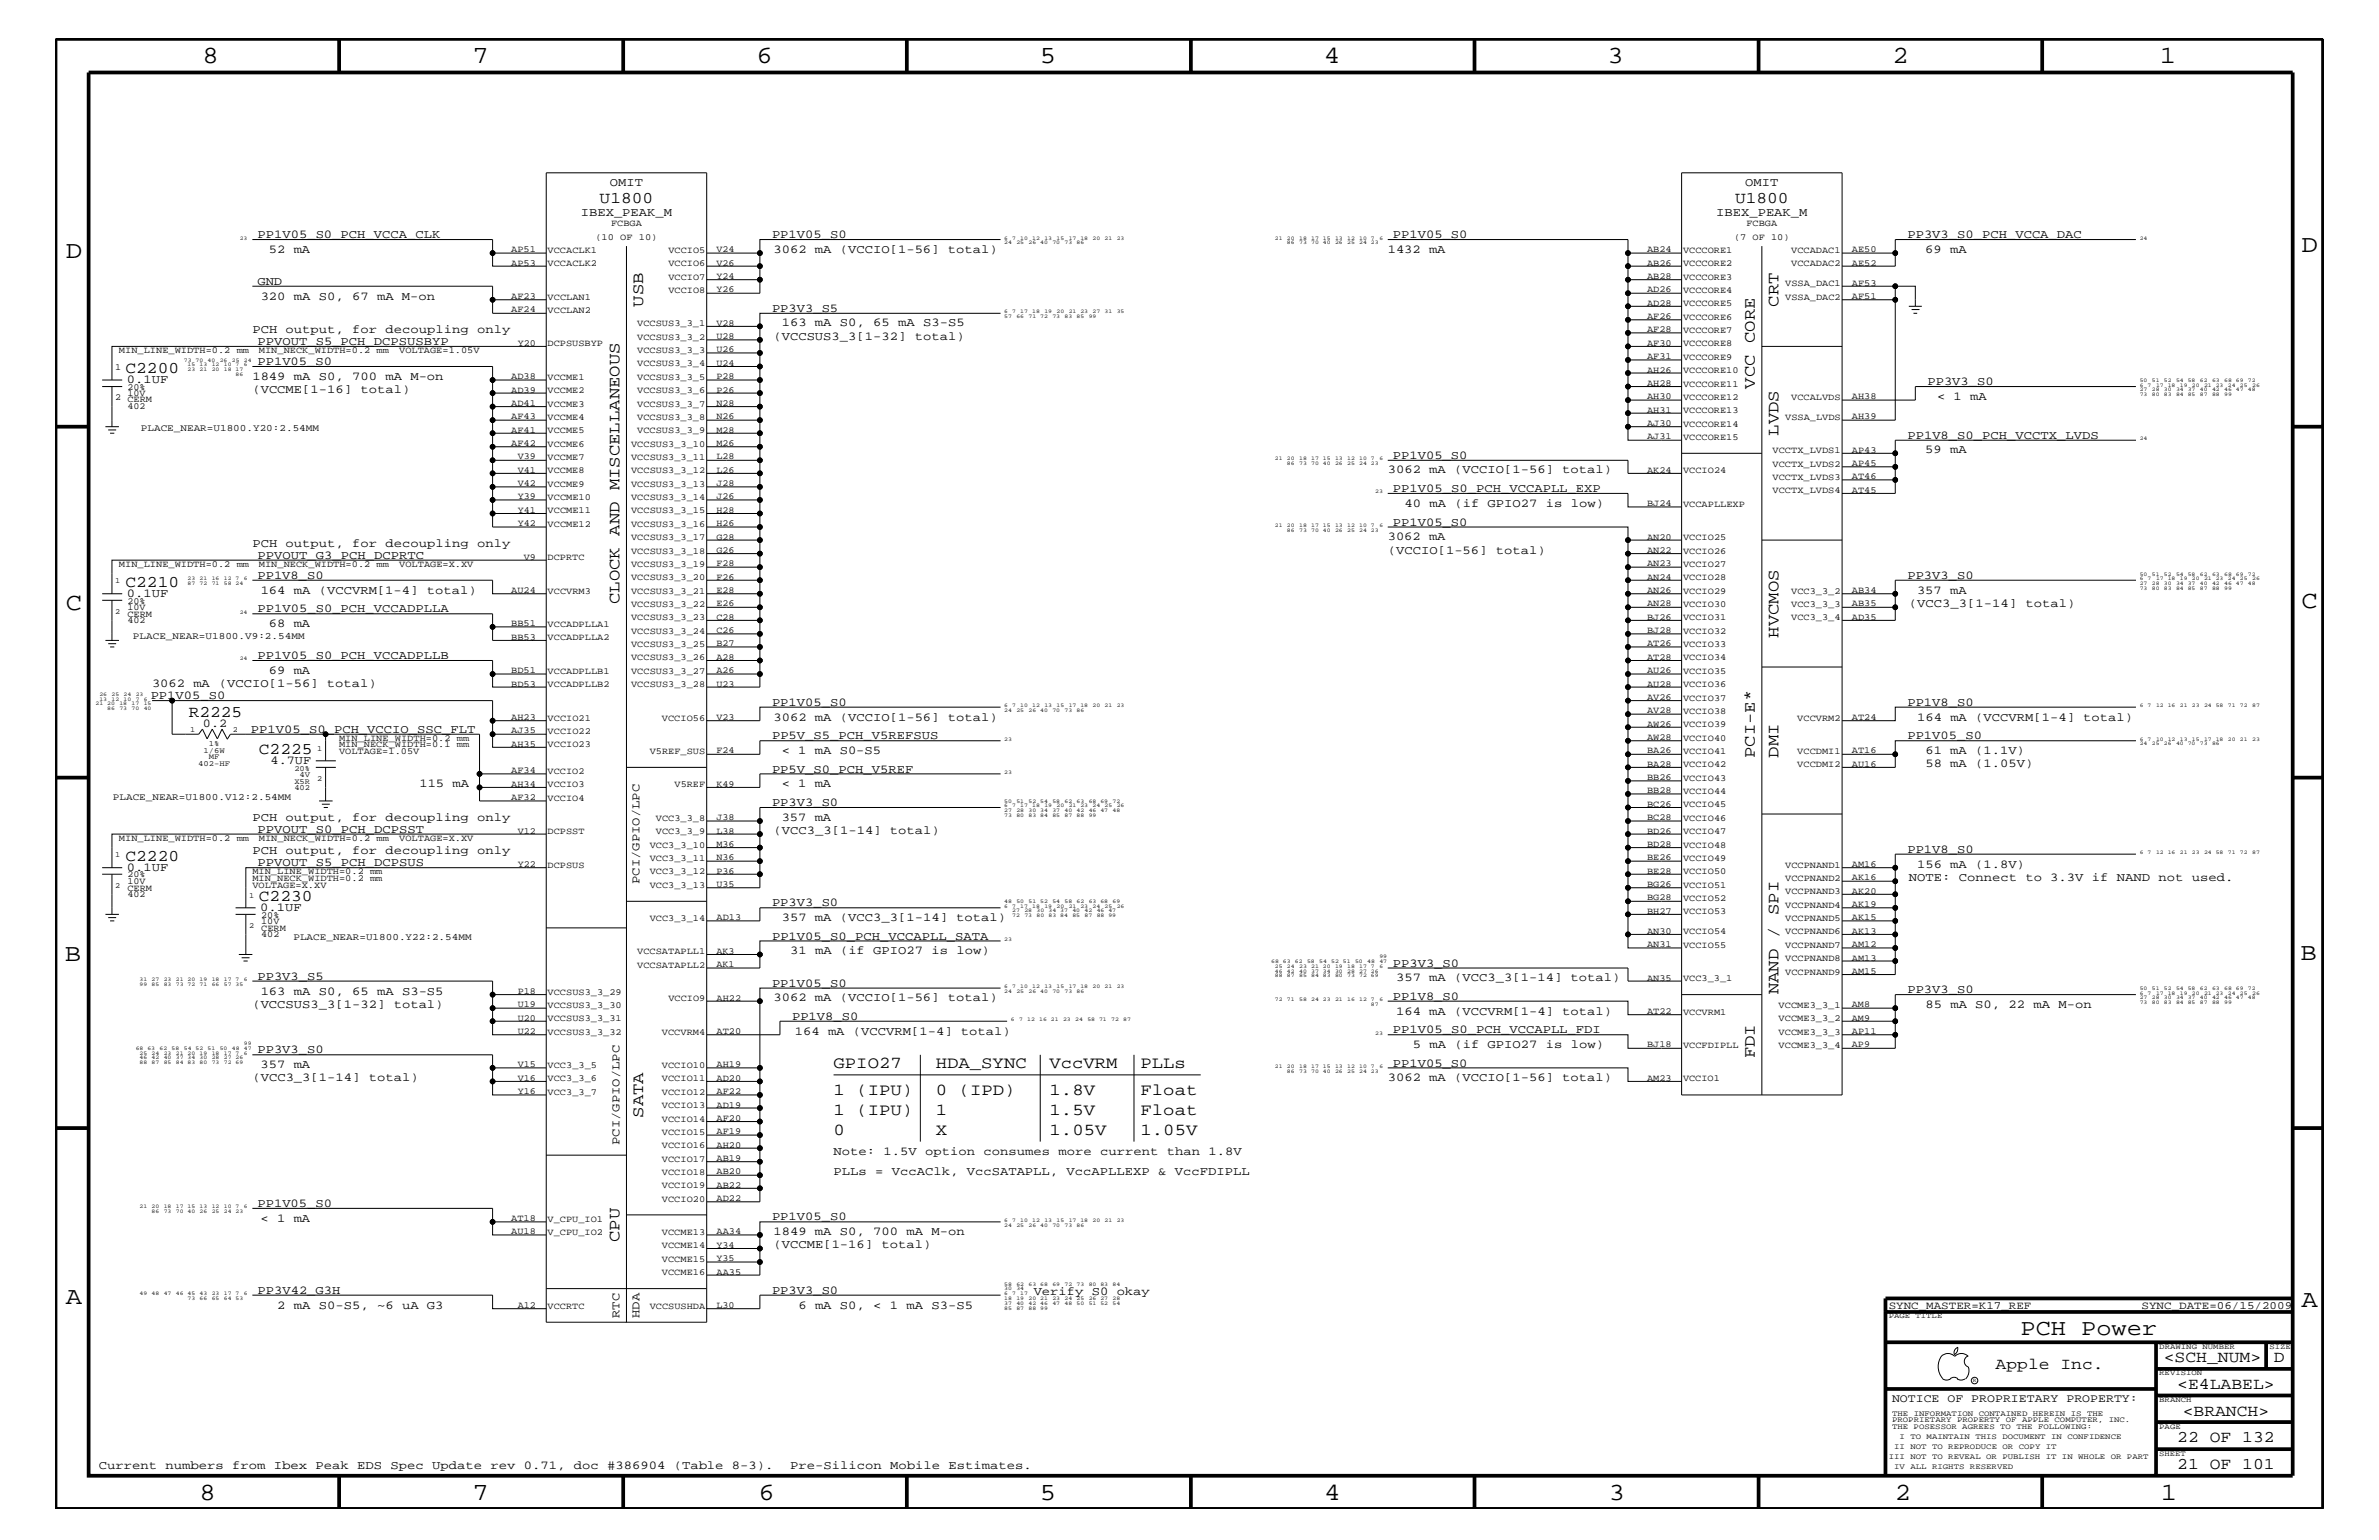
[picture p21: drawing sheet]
<svg xmlns="http://www.w3.org/2000/svg" width="432mm" height="279mm" viewBox="0 0 432 279" stroke-linecap="round" stroke-linejoin="round" font-family="sans-serif">
<defs><g id="words">
<g font-size="4.5">
<text x="36.7" y="11.5">8</text>
<text x="85.8" y="11.5">7</text>
<text x="137.3" y="11.5">6</text>
<text x="188.7" y="11.5">5</text>
<text x="240.3" y="11.5">4</text>
<text x="291.8" y="11.5">3</text>
<text x="343.5" y="11.5">2</text>
<text x="392" y="11.5">1</text>
<text x="11.9" y="46.8">D</text>
<text x="417.7" y="45.7">D</text>
<text x="11.9" y="110.6">C</text>
<text x="417.7" y="110.3">C</text>
<text x="11.8" y="174.3">B</text>
<text x="417.6" y="174.2">B</text>
<text x="11.9" y="236.7">A</text>
<text x="417.7" y="237.1">A</text>
<text x="36.2" y="272.1">8</text>
<text x="85.8" y="272.1">7</text>
<text x="137.7" y="272.1">6</text>
<text x="188.7" y="272.1">5</text>
<text x="240.4" y="272.1">4</text>
<text x="292" y="272.1">3</text>
<text x="343.9" y="272.1">2</text>
<text x="392.2" y="272.1">1</text>
</g>
<text font-size="4.1" x="366.7" y="242.3">PCH Power</text>
<g font-size="3">
<text x="108.8" y="36.8">U1800</text>
<text x="314.9" y="36.8">U1800</text>
<text x="116.8" y="55.6" transform="rotate(-90 116.8 55.6)">USB</text>
<text x="322.8" y="55.6" transform="rotate(-90 322.8 55.6)">CRT</text>
<text x="22.8" y="67.7">C2200</text>
<text x="318.5" y="70.5" transform="rotate(-90 318.5 70.5)">VCC CORE</text>
<text x="322.8" y="79.1" transform="rotate(-90 322.8 79.1)">LVDS</text>
<text x="22.8" y="106.5">C2210</text>
<text x="112.4" y="109.6" transform="rotate(-90 112.4 109.6)">CLOCK AND MISCELLANEOUS</text>
<text x="322.8" y="115.7" transform="rotate(-90 322.8 115.7)">HVCMOS</text>
<text x="34.2" y="130.2">R2225</text>
<text x="47" y="136.8">C2225</text>
<text x="318.5" y="137.5" transform="rotate(-90 318.5 137.5)">PCI-E*</text>
<text x="322.8" y="137.5" transform="rotate(-90 322.8 137.5)">DMI</text>
<text x="22.8" y="156.2">C2220</text>
<text x="47" y="163.5">C2230</text>
<text x="322.8" y="180.4" transform="rotate(-90 322.8 180.4)">NAND / SPI</text>
<text x="151.3" y="193.7">GPIO27</text>
<text x="169.9" y="193.7">HDA_SYNC</text>
<text x="190.5" y="193.7">VccVRM</text>
<text x="207" y="193.7">PLLs</text>
<text x="318.5" y="192" transform="rotate(-90 318.5 192)">FDI</text>
<text x="116.8" y="202.8" transform="rotate(-90 116.8 202.8)">SATA</text>
<text x="151.3" y="198.7">1 (IPU)</text>
<text x="151.3" y="202.3">1 (IPU)</text>
<text x="169.9" y="198.7">0 (IPD)</text>
<text x="169.9" y="202.3">1</text>
<text x="190.5" y="198.7">1.8V</text>
<text x="190.5" y="202.3">1.5V</text>
<text x="207" y="198.7">Float</text>
<text x="207" y="202.3">Float</text>
<text x="151.3" y="205.9">0</text>
<text x="169.9" y="205.9">X</text>
<text x="190.5" y="205.9">1.05V</text>
<text x="207" y="205.9">1.05V</text>
<text x="112.4" y="225.4" transform="rotate(-90 112.4 225.4)">CPU</text>
<text x="362.2" y="248.4">Apple Inc.</text>
<text x="392.7" y="247.1">&lt;SCH_NUM&gt;</text>
<text x="395.2" y="252">&lt;E4LABEL&gt;</text>
<text x="412.7" y="247.1">D</text>
<text x="396.2" y="256.8">&lt;BRANCH&gt;</text>
<text x="395.2" y="261.6">22 OF 132</text>
<text x="395.2" y="266.6">21 OF 101</text>
</g>
<g font-size="2.2">
<text x="110.7" y="33.7">OMIT</text>
<text x="316.8" y="33.7">OMIT</text>
<text x="105.4" y="39.2">IBEX_PEAK_M</text>
<text x="311.5" y="39.2">IBEX_PEAK_M</text>
<text x="46.7" y="43.2">PP1V05_S0_PCH_VCCA_CLK</text>
<text x="48.8" y="45.9">52 mA</text>
<text x="140.1" y="43.2">PP1V05_S0</text>
<text x="140.4" y="45.9">3062 mA (VCCIO[1-56] total)</text>
<text x="251.9" y="45.9">1432 mA</text>
<text x="252.8" y="43.2">PP1V05_S0</text>
<text x="346.2" y="43.2">PP3V3_S0_PCH_VCCA_DAC</text>
<text x="349.5" y="45.9">69 mA</text>
<text x="46.7" y="51.7">GND</text>
<text x="47.3" y="54.4">320 mA S0, 67 mA M-on</text>
<text x="140.1" y="56.6">PP3V3_S5</text>
<text x="141.9" y="59.2">163 mA S0, 65 mA S3-S5</text>
<text x="45.8" y="60.4">PCH output, for decoupling only</text>
<text x="46.7" y="62.6">PPVOUT_S5_PCH_DCPSUSBYP</text>
<text x="140.4" y="61.7">(VCCSUS3_3[1-32] total)</text>
<text x="23" y="69.5">0.1UF</text>
<text x="45.8" y="71.3">(VCCME[1-16] total)</text>
<text x="45.8" y="68.9">1849 mA S0, 700 mA M-on</text>
<text x="46.7" y="66.2">PP1V05_S0</text>
<text x="349.8" y="69.9">PP3V3_S0</text>
<text x="351.6" y="72.6">&lt; 1 mA</text>
<text x="252.8" y="83.3">PP1V05_S0</text>
<text x="346.2" y="79.6">PP1V8_S0_PCH_VCCTX_LVDS</text>
<text x="349.5" y="82.2">59 mA</text>
<text x="251.9" y="85.9">3062 mA (VCCIO[1-56] total)</text>
<text x="252.8" y="89.3">PP1V05_S0_PCH_VCCAPLL_EXP</text>
<text x="252.8" y="95.4">PP1V05_S0</text>
<text x="254.9" y="92">40 mA (if GPIO27 is low)</text>
<text x="45.8" y="99.3">PCH output, for decoupling only</text>
<text x="46.7" y="101.4">PPVOUT_G3_PCH_DCPRTC</text>
<text x="251.9" y="100.4">(VCCIO[1-56] total)</text>
<text x="251.9" y="98">3062 mA</text>
<text x="46.7" y="105">PP1V8_S0</text>
<text x="47.3" y="107.7">164 mA (VCCVRM[1-4] total)</text>
<text x="346.2" y="105">PP3V3_S0</text>
<text x="348" y="107.7">357 mA</text>
<text x="23" y="108.3">0.1UF</text>
<text x="46.7" y="111.1">PP1V05_S0_PCH_VCCADPLLA</text>
<text x="48.8" y="113.7">68 mA</text>
<text x="346.5" y="110.2">(VCC3_3[1-14] total)</text>
<text x="46.7" y="119.6">PP1V05_S0_PCH_VCCADPLLB</text>
<text x="27.6" y="124.7">3062 mA</text>
<text x="39.7" y="124.7">(VCCIO[1-56] total)</text>
<text x="48.8" y="122.3">69 mA</text>
<text x="27.3" y="126.9">PP1V05_S0</text>
<text x="36.8" y="131.9">0.2</text>
<text x="140.1" y="128">PP1V05_S0</text>
<text x="140.4" y="130.8">3062 mA (VCCIO[1-56] total)</text>
<text x="346.2" y="128">PP1V8_S0</text>
<text x="348" y="130.8">164 mA (VCCVRM[1-4] total)</text>
<text x="45.6" y="133">PP1V05_S0_PCH_VCCIO_SSC_FLT</text>
<text x="140.1" y="134.1">PP5V_S5_PCH_V5REFSUS</text>
<text x="141.9" y="136.8">&lt; 1 mA S0-S5</text>
<text x="346.2" y="134.1">PP1V05_S0</text>
<text x="349.5" y="136.8">61 mA (1.1V)</text>
<text x="49.1" y="138.6">4.7UF</text>
<text x="76.1" y="142.9">115 mA</text>
<text x="140.1" y="140.2">PP5V_S0_PCH_V5REF</text>
<text x="141.9" y="142.9">&lt; 1 mA</text>
<text x="349.5" y="139.2">58 mA (1.05V)</text>
<text x="45.8" y="149">PCH output, for decoupling only</text>
<text x="140.1" y="146.2">PP3V3_S0</text>
<text x="141.9" y="149">357 mA</text>
<text x="45.8" y="155">PCH output, for decoupling only</text>
<text x="46.7" y="151.1">PPVOUT_S0_PCH_DCPSST</text>
<text x="140.4" y="151.3">(VCC3_3[1-14] total)</text>
<text x="346.2" y="154.7">PP1V8_S0</text>
<text x="23" y="158">0.1UF</text>
<text x="46.7" y="157.2">PPVOUT_S5_PCH_DCPSUS</text>
<text x="116.1" y="160.4" transform="rotate(-90 116.1 160.4)">PCI/GPIO/LPC</text>
<text x="346.5" y="159.9">NOTE: Connect to 3.3V if NAND not used.</text>
<text x="348" y="157.4">156 mA (1.8V)</text>
<text x="47.2" y="165.3">0.1UF</text>
<text x="140.1" y="164.5">PP3V3_S0</text>
<text x="141.9" y="167.1">357 mA (VCC3_3[1-14] total)</text>
<text x="140.1" y="170.5">PP1V05_S0_PCH_VCCAPLL_SATA</text>
<text x="143.4" y="173.2">31 mA (if GPIO27 is low)</text>
<text x="46.7" y="177.7">PP3V3_S5</text>
<text x="140.1" y="179">PP1V05_S0</text>
<text x="252.8" y="175.4">PP3V3_S0</text>
<text x="253.4" y="178">357 mA (VCC3_3[1-14] total)</text>
<text x="45.8" y="182.9">(VCCSUS3_3[1-32] total)</text>
<text x="47.3" y="180.5">163 mA S0, 65 mA S3-S5</text>
<text x="140.4" y="181.6">3062 mA (VCCIO[1-56] total)</text>
<text x="143.8" y="185">PP1V8_S0</text>
<text x="252.8" y="181.4">PP1V8_S0</text>
<text x="253.4" y="184.1">164 mA (VCCVRM[1-4] total)</text>
<text x="346.2" y="180.2">PP3V3_S0</text>
<text x="349.5" y="182.9">85 mA S0, 22 mA M-on</text>
<text x="46.7" y="191.1">PP3V3_S0</text>
<text x="144.3" y="187.7">164 mA (VCCVRM[1-4] total)</text>
<text x="252.8" y="187.5">PP1V05_S0_PCH_VCCAPLL_FDI</text>
<text x="256.4" y="190.2">5 mA (if GPIO27 is low)</text>
<text x="45.8" y="196.2">(VCC3_3[1-14] total)</text>
<text x="47.3" y="193.7">357 mA</text>
<text x="251.9" y="196.2">3062 mA (VCCIO[1-56] total)</text>
<text x="252.8" y="193.6">PP1V05_S0</text>
<text x="112.4" y="207.7" transform="rotate(-90 112.4 207.7)">PCI/GPIO/LPC</text>
<text x="151.3" y="209.6">Note: 1.5V option consumes more current than 1.8V</text>
<text x="151.3" y="213.2">PLLs = VccAClk, VccSATAPLL, VccAPLLEXP &amp; VccFDIPLL</text>
<text x="46.7" y="219">PP1V05_S0</text>
<text x="47.3" y="221.7">&lt; 1 mA</text>
<text x="140.1" y="221.4">PP1V05_S0</text>
<text x="140.4" y="224.1">1849 mA S0, 700 mA M-on</text>
<text x="140.4" y="226.5">(VCCME[1-16] total)</text>
<text x="46.7" y="234.7">PP3V42_G3H</text>
<text x="50.3" y="237.4">2 mA S0-S5, ~6 uA G3</text>
<text x="112.4" y="239.1" transform="rotate(-90 112.4 239.1)">RTC</text>
<text x="116.1" y="239.1" transform="rotate(-90 116.1 239.1)">HDA</text>
<text x="140.1" y="234.7">PP3V3_S0</text>
<text x="144.9" y="237.4">6 mA S0, &lt; 1 mA S3-S5</text>
<text x="187.6" y="235">Verify S0 okay</text>
<text x="17.9" y="266.6">Current numbers from Ibex Peak EDS Spec Update rev 0.71, doc #386904 (Table 8-3).</text>
<text x="143.4" y="266.6">Pre-Silicon Mobile Estimates.</text>
</g>
<text font-size="2.1" x="343.4" y="254.4">NOTICE OF PROPRIETARY PROPERTY:</text>
<g font-size="2">
<text x="342.8" y="237.4">SYNC_MASTER=K17_REF</text>
<text x="388.7" y="237.4">SYNC_DATE=06/15/2009</text>
</g>
<g font-size="1.8">
<text x="25.6" y="78.3">PLACE_NEAR=U1800.Y20:2.54MM</text>
<text x="24.1" y="115.9">PLACE_NEAR=U1800.V9:2.54MM</text>
<text x="20.5" y="145.1">PLACE_NEAR=U1800.V12:2.54MM</text>
<text x="53.3" y="170.5">PLACE_NEAR=U1800.Y22:2.54MM</text>
</g>
<g font-size="1.7">
<text x="110.9" y="41">FCBGA</text>
<text x="317" y="41">FCBGA</text>
<text x="92.8" y="45.7">AP51</text>
<text x="99.4" y="45.9">VCCACLK1</text>
<text x="108.1" y="43.5">(10 OF 10)</text>
<text x="121.3" y="45.9">VCCIO5</text>
<text x="130" y="45.7">V24</text>
<text x="299" y="45.7">AB24</text>
<text x="305.5" y="45.9">VCCCORE1</text>
<text x="314.7" y="43.5">(7 OF 10)</text>
<text x="325.1" y="45.9">VCCADAC1</text>
<text x="336.1" y="45.7">AE50</text>
<text x="92.8" y="48.2">AP53</text>
<text x="99.4" y="48.3">VCCACLK2</text>
<text x="121.3" y="48.3">VCCIO6</text>
<text x="121.3" y="50.7">VCCIO7</text>
<text x="121.3" y="53.2">VCCIO8</text>
<text x="130" y="48.2">V26</text>
<text x="130" y="50.7">Y24</text>
<text x="130" y="53">Y26</text>
<text x="299" y="48.2">AB26</text>
<text x="299" y="50.7">AB28</text>
<text x="299" y="53">AD26</text>
<text x="305.5" y="48.3">VCCCORE2</text>
<text x="305.5" y="50.7">VCCCORE3</text>
<text x="305.5" y="53.2">VCCCORE4</text>
<text x="324" y="51.9">VSSA_DAC1</text>
<text x="325.1" y="48.3">VCCADAC2</text>
<text x="336.1" y="48.2">AE52</text>
<text x="336.1" y="51.8">AF53</text>
<text x="92.8" y="54.2">AF23</text>
<text x="92.8" y="56.7">AF24</text>
<text x="99.4" y="54.4">VCCLAN1</text>
<text x="99.4" y="56.8">VCCLAN2</text>
<text x="115.7" y="59.2">VCCSUS3_3_1</text>
<text x="130" y="59.1">V28</text>
<text x="299" y="55.5">AD28</text>
<text x="299" y="57.9">AF26</text>
<text x="305.5" y="55.6">VCCCORE5</text>
<text x="305.5" y="58">VCCCORE6</text>
<text x="324" y="54.4">VSSA_DAC2</text>
<text x="336.1" y="54.2">AF51</text>
<text x="21.6" y="64">MIN_LINE_WIDTH=0.2 mm</text>
<text x="47" y="64">MIN_NECK_WIDTH=0.2 mm</text>
<text x="72.5" y="64">VOLTAGE=1.05V</text>
<text x="94" y="62.8">Y20</text>
<text x="99.4" y="62.9">DCPSUSBYP</text>
<text x="115.7" y="64">VCCSUS3_3_3</text>
<text x="115.7" y="61.7">VCCSUS3_3_2</text>
<text x="130" y="61.5">U28</text>
<text x="130" y="64">U26</text>
<text x="299" y="60.3">AF28</text>
<text x="299" y="62.8">AF30</text>
<text x="299" y="65.1">AF31</text>
<text x="305.5" y="60.4">VCCCORE7</text>
<text x="305.5" y="62.9">VCCCORE8</text>
<text x="305.5" y="65.3">VCCCORE9</text>
<text x="20.9" y="67.1">1</text>
<text x="23.1" y="70.7">20%</text>
<text x="23.1" y="71.8">10V</text>
<text x="92.8" y="68.8">AD38</text>
<text x="92.8" y="71.2">AD39</text>
<text x="99.4" y="68.9">VCCME1</text>
<text x="99.4" y="71.3">VCCME2</text>
<text x="115.7" y="71.3">VCCSUS3_3_6</text>
<text x="115.7" y="68.9">VCCSUS3_3_5</text>
<text x="115.7" y="66.5">VCCSUS3_3_4</text>
<text x="130" y="66.4">U24</text>
<text x="130" y="68.8">P28</text>
<text x="130" y="71.2">P26</text>
<text x="299" y="67.6">AH26</text>
<text x="299" y="70">AH28</text>
<text x="305.5" y="67.7">VCCCORE10</text>
<text x="305.5" y="70.1">VCCCORE11</text>
<text x="20.9" y="72.6">2</text>
<text x="23.1" y="73">CERM</text>
<text x="23.1" y="74.3">402</text>
<text x="92.8" y="73.7">AD41</text>
<text x="92.8" y="76.1">AF43</text>
<text x="99.4" y="73.8">VCCME3</text>
<text x="99.4" y="76.2">VCCME4</text>
<text x="115.7" y="76.2">VCCSUS3_3_8</text>
<text x="115.7" y="73.8">VCCSUS3_3_7</text>
<text x="130" y="73.7">N28</text>
<text x="130" y="76.1">N26</text>
<text x="299" y="72.4">AH30</text>
<text x="299" y="74.9">AH31</text>
<text x="299" y="77.3">AJ30</text>
<text x="305.5" y="72.6">VCCCORE12</text>
<text x="305.5" y="75">VCCCORE13</text>
<text x="305.5" y="77.4">VCCCORE14</text>
<text x="324" y="76.2">VSSA_LVDS</text>
<text x="325.1" y="72.6">VCCALVDS</text>
<text x="336.1" y="72.4">AH38</text>
<text x="336.1" y="76.1">AH39</text>
<text x="92.8" y="78.5">AF41</text>
<text x="92.8" y="80.9">AF42</text>
<text x="94" y="83.3">V39</text>
<text x="99.4" y="81.1">VCCME6</text>
<text x="99.4" y="78.6">VCCME5</text>
<text x="99.4" y="83.5">VCCME7</text>
<text x="114.6" y="83.5">VCCSUS3_3_11</text>
<text x="114.6" y="81.1">VCCSUS3_3_10</text>
<text x="115.7" y="78.6">VCCSUS3_3_9</text>
<text x="130" y="80.9">M26</text>
<text x="130" y="83.3">L28</text>
<text x="130" y="78.5">M28</text>
<text x="299" y="79.7">AJ31</text>
<text x="305.5" y="79.9">VCCCORE15</text>
<text x="321.7" y="82.2">VCCTX_LVDS1</text>
<text x="336.1" y="82.2">AP43</text>
<text x="94" y="85.8">V41</text>
<text x="94" y="88.2">V42</text>
<text x="99.4" y="85.9">VCCME8</text>
<text x="99.4" y="88.3">VCCME9</text>
<text x="114.6" y="88.3">VCCSUS3_3_13</text>
<text x="114.6" y="85.9">VCCSUS3_3_12</text>
<text x="130" y="85.8">L26</text>
<text x="130" y="88.2">J28</text>
<text x="299" y="85.8">AK24</text>
<text x="305.5" y="85.9">VCCIO24</text>
<text x="321.7" y="84.7">VCCTX_LVDS2</text>
<text x="321.7" y="87.1">VCCTX_LVDS3</text>
<text x="321.7" y="89.5">VCCTX_LVDS4</text>
<text x="336.1" y="84.5">AP45</text>
<text x="336.1" y="87">AT46</text>
<text x="336.1" y="89.4">AT45</text>
<text x="94" y="90.6">Y39</text>
<text x="94" y="93.1">Y41</text>
<text x="94" y="95.4">Y42</text>
<text x="99.4" y="93.2">VCCME11</text>
<text x="99.4" y="90.7">VCCME10</text>
<text x="99.4" y="95.6">VCCME12</text>
<text x="114.6" y="95.6">VCCSUS3_3_16</text>
<text x="114.6" y="93.2">VCCSUS3_3_15</text>
<text x="114.6" y="90.7">VCCSUS3_3_14</text>
<text x="130" y="90.6">J26</text>
<text x="130" y="93.1">H28</text>
<text x="130" y="95.4">H26</text>
<text x="299" y="91.8">BJ24</text>
<text x="305.5" y="92">VCCAPLLEXP</text>
<text x="95.1" y="101.5">V9</text>
<text x="99.4" y="101.6">DCPRTC</text>
<text x="114.6" y="100.4">VCCSUS3_3_18</text>
<text x="114.6" y="98">VCCSUS3_3_17</text>
<text x="130" y="97.9">G28</text>
<text x="130" y="100.4">G26</text>
<text x="299" y="97.9">AN20</text>
<text x="299" y="100.4">AN22</text>
<text x="305.5" y="100.4">VCCIO26</text>
<text x="305.5" y="98">VCCIO25</text>
<text x="21.6" y="102.9">MIN_LINE_WIDTH=0.2 mm</text>
<text x="47" y="102.9">MIN_NECK_WIDTH=0.2 mm</text>
<text x="72.5" y="102.9">VOLTAGE=X.XV</text>
<text x="92.8" y="107.6">AU24</text>
<text x="99.4" y="107.7">VCCVRM3</text>
<text x="114.6" y="107.7">VCCSUS3_3_21</text>
<text x="114.6" y="105.3">VCCSUS3_3_20</text>
<text x="114.6" y="102.9">VCCSUS3_3_19</text>
<text x="130" y="102.7">F28</text>
<text x="130" y="105.2">F26</text>
<text x="130" y="107.6">E28</text>
<text x="299" y="102.7">AN23</text>
<text x="299" y="105.2">AN24</text>
<text x="299" y="107.6">AN26</text>
<text x="305.5" y="107.7">VCCIO29</text>
<text x="305.5" y="105.3">VCCIO28</text>
<text x="305.5" y="102.9">VCCIO27</text>
<text x="325.1" y="107.7">VCC3_3_2</text>
<text x="336.1" y="107.6">AB34</text>
<text x="23.1" y="113.1">402</text>
<text x="23.1" y="109.5">20%</text>
<text x="23.1" y="110.6">10V</text>
<text x="23.1" y="111.9">CERM</text>
<text x="92.8" y="113.7">BB51</text>
<text x="99.4" y="113.7">VCCADPLLA1</text>
<text x="114.6" y="112.6">VCCSUS3_3_23</text>
<text x="114.6" y="110.2">VCCSUS3_3_22</text>
<text x="130" y="110">E26</text>
<text x="130" y="112.5">C28</text>
<text x="299" y="110">AN28</text>
<text x="299" y="112.5">BJ26</text>
<text x="305.5" y="110.2">VCCIO30</text>
<text x="305.5" y="112.6">VCCIO31</text>
<text x="325.1" y="112.6">VCC3_3_4</text>
<text x="325.1" y="110.2">VCC3_3_3</text>
<text x="336.1" y="110">AB35</text>
<text x="336.1" y="112.5">AD35</text>
<text x="92.8" y="116.1">BB53</text>
<text x="99.4" y="116.2">VCCADPLLA2</text>
<text x="114.6" y="119.8">VCCSUS3_3_26</text>
<text x="114.6" y="117.4">VCCSUS3_3_25</text>
<text x="114.6" y="115">VCCSUS3_3_24</text>
<text x="130" y="114.8">C26</text>
<text x="130" y="117.3">B27</text>
<text x="130" y="119.7">A28</text>
<text x="299" y="114.8">BJ28</text>
<text x="299" y="117.3">AT26</text>
<text x="299" y="119.7">AT28</text>
<text x="305.5" y="119.8">VCCIO34</text>
<text x="305.5" y="117.4">VCCIO33</text>
<text x="305.5" y="115">VCCIO32</text>
<text x="92.8" y="122.1">BD51</text>
<text x="92.8" y="124.6">BD53</text>
<text x="99.4" y="124.7">VCCADPLLB2</text>
<text x="99.4" y="122.3">VCCADPLLB1</text>
<text x="114.6" y="124.7">VCCSUS3_3_28</text>
<text x="114.6" y="122.3">VCCSUS3_3_27</text>
<text x="130" y="122.1">A26</text>
<text x="130" y="124.6">U23</text>
<text x="299" y="122.1">AU26</text>
<text x="299" y="124.6">AU28</text>
<text x="305.5" y="124.7">VCCIO36</text>
<text x="305.5" y="122.3">VCCIO35</text>
<text x="92.8" y="130.7">AH23</text>
<text x="99.4" y="130.8">VCCIO21</text>
<text x="120.1" y="130.8">VCCIO56</text>
<text x="130" y="130.7">V23</text>
<text x="299" y="127">AV26</text>
<text x="299" y="129.4">AV28</text>
<text x="299" y="131.9">AW26</text>
<text x="305.5" y="131.9">VCCIO39</text>
<text x="305.5" y="129.6">VCCIO38</text>
<text x="305.5" y="127.1">VCCIO37</text>
<text x="326.2" y="130.8">VCCVRM2</text>
<text x="336.1" y="130.7">AT24</text>
<text x="61.6" y="134.4">MIN_LINE_WIDTH=0.2 mm</text>
<text x="61.6" y="136.8">VOLTAGE=1.05V</text>
<text x="61.6" y="135.6">MIN_NECK_WIDTH=0.1 mm</text>
<text x="92.8" y="133">AJ35</text>
<text x="92.8" y="135.5">AH35</text>
<text x="99.4" y="133.2">VCCIO22</text>
<text x="99.4" y="135.6">VCCIO23</text>
<text x="117.9" y="136.8">V5REF_SUS</text>
<text x="130" y="136.7">F24</text>
<text x="299" y="134.2">AW28</text>
<text x="299" y="136.7">BA26</text>
<text x="305.5" y="136.8">VCCIO41</text>
<text x="305.5" y="134.4">VCCIO40</text>
<text x="326.2" y="136.8">VCCDMI1</text>
<text x="336.1" y="136.7">AT16</text>
<text x="92.8" y="140.3">AF34</text>
<text x="92.8" y="142.8">AH34</text>
<text x="99.4" y="140.4">VCCIO2</text>
<text x="99.4" y="142.9">VCCIO3</text>
<text x="122.4" y="142.9">V5REF</text>
<text x="130" y="142.8">K49</text>
<text x="299" y="139.1">BA28</text>
<text x="299" y="141.5">BB26</text>
<text x="299" y="144">BB28</text>
<text x="305.5" y="141.7">VCCIO43</text>
<text x="305.5" y="139.2">VCCIO42</text>
<text x="326.2" y="139.2">VCCDMI2</text>
<text x="336.1" y="139.1">AU16</text>
<text x="92.8" y="145.1">AF32</text>
<text x="99.4" y="145.3">VCCIO4</text>
<text x="119" y="149">VCC3_3_8</text>
<text x="130" y="148.8">J38</text>
<text x="299" y="146.4">BC26</text>
<text x="299" y="148.8">BC28</text>
<text x="305.5" y="149">VCCIO46</text>
<text x="305.5" y="146.5">VCCIO45</text>
<text x="305.5" y="144">VCCIO44</text>
<text x="21.6" y="152.6">MIN_LINE_WIDTH=0.2 mm</text>
<text x="47" y="152.6">MIN_NECK_WIDTH=0.2 mm</text>
<text x="72.5" y="152.6">VOLTAGE=X.XV</text>
<text x="94" y="151.2">V12</text>
<text x="99.4" y="151.3">DCPSST</text>
<text x="117.9" y="153.8">VCC3_3_10</text>
<text x="119" y="151.3">VCC3_3_9</text>
<text x="130" y="153.7">M36</text>
<text x="130" y="151.2">L38</text>
<text x="299" y="151.2">BD26</text>
<text x="299" y="153.7">BD28</text>
<text x="305.5" y="153.8">VCCIO48</text>
<text x="305.5" y="151.3">VCCIO47</text>
<text x="23.1" y="159.2">20%</text>
<text x="23.1" y="160.3">10V</text>
<text x="23.1" y="161.6">CERM</text>
<text x="45.8" y="158.6">MIN_LINE_WIDTH=0.2 mm</text>
<text x="45.8" y="159.9">MIN_NECK_WIDTH=0.2 mm</text>
<text x="45.8" y="161.1">VOLTAGE=X.XV</text>
<text x="94" y="157.3">Y22</text>
<text x="99.4" y="157.4">DCPSUS</text>
<text x="117.9" y="156.2">VCC3_3_11</text>
<text x="117.9" y="158.6">VCC3_3_12</text>
<text x="117.9" y="161.1">VCC3_3_13</text>
<text x="130" y="156.1">N36</text>
<text x="130" y="158.5">P36</text>
<text x="130" y="160.9">U35</text>
<text x="299" y="156.1">BE26</text>
<text x="299" y="158.5">BE28</text>
<text x="299" y="160.9">BG26</text>
<text x="305.5" y="161.1">VCCIO51</text>
<text x="305.5" y="158.6">VCCIO50</text>
<text x="305.5" y="156.2">VCCIO49</text>
<text x="324" y="157.4">VCCPNAND1</text>
<text x="324" y="159.9">VCCPNAND2</text>
<text x="336.1" y="157.3">AM16</text>
<text x="336.1" y="159.7">AK16</text>
<text x="23.1" y="162.8">402</text>
<text x="47.4" y="166.5">20%</text>
<text x="47.4" y="167.6">10V</text>
<text x="117.9" y="167.1">VCC3_3_14</text>
<text x="130" y="167">AD13</text>
<text x="299" y="163.4">BG28</text>
<text x="299" y="165.8">BH27</text>
<text x="305.5" y="165.9">VCCIO53</text>
<text x="305.5" y="163.5">VCCIO52</text>
<text x="324" y="162.2">VCCPNAND3</text>
<text x="324" y="164.7">VCCPNAND4</text>
<text x="324" y="167.1">VCCPNAND5</text>
<text x="336.1" y="162.2">AK20</text>
<text x="336.1" y="164.5">AK19</text>
<text x="336.1" y="167">AK15</text>
<text x="47.4" y="170">402</text>
<text x="47.4" y="168.9">CERM</text>
<text x="115.7" y="173.2">VCCSATAPLL1</text>
<text x="130" y="173.1">AK3</text>
<text x="299" y="169.4">AN30</text>
<text x="299" y="171.8">AN31</text>
<text x="305.5" y="172">VCCIO55</text>
<text x="305.5" y="169.5">VCCIO54</text>
<text x="324" y="169.5">VCCPNAND6</text>
<text x="324" y="172">VCCPNAND7</text>
<text x="336.1" y="169.4">AK13</text>
<text x="336.1" y="171.8">AM12</text>
<text x="115.7" y="175.6">VCCSATAPLL2</text>
<text x="130" y="175.5">AK1</text>
<text x="299" y="177.9">AN35</text>
<text x="305.5" y="178">VCC3_3_1</text>
<text x="324" y="174.4">VCCPNAND8</text>
<text x="324" y="176.8">VCCPNAND9</text>
<text x="336.1" y="174.3">AM13</text>
<text x="336.1" y="176.7">AM15</text>
<text x="94" y="180.4">P18</text>
<text x="94" y="182.7">U19</text>
<text x="94" y="185.2">U20</text>
<text x="99.4" y="180.5">VCCSUS3_3_29</text>
<text x="99.4" y="182.9">VCCSUS3_3_30</text>
<text x="99.4" y="185.3">VCCSUS3_3_31</text>
<text x="121.3" y="181.6">VCCIO9</text>
<text x="130" y="181.6">AH22</text>
<text x="299" y="184">AT22</text>
<text x="305.5" y="184.1">VCCVRM1</text>
<text x="322.8" y="182.9">VCCME3_3_1</text>
<text x="322.8" y="185.3">VCCME3_3_2</text>
<text x="336.1" y="182.7">AM8</text>
<text x="336.1" y="185.2">AM9</text>
<text x="94" y="187.6">U22</text>
<text x="99.4" y="187.7">VCCSUS3_3_32</text>
<text x="120.1" y="187.7">VCCVRM4</text>
<text x="130" y="187.6">AT20</text>
<text x="299" y="190">BJ18</text>
<text x="305.5" y="190.2">VCCFDIPLL</text>
<text x="322.8" y="187.7">VCCME3_3_3</text>
<text x="322.8" y="190.2">VCCME3_3_4</text>
<text x="336.1" y="187.6">AP11</text>
<text x="336.1" y="190">AP9</text>
<text x="94" y="193.7">V15</text>
<text x="94" y="196.1">V16</text>
<text x="99.4" y="196.2">VCC3_3_6</text>
<text x="99.4" y="193.7">VCC3_3_5</text>
<text x="120.1" y="193.7">VCCIO10</text>
<text x="120.1" y="196.2">VCCIO11</text>
<text x="130" y="193.7">AH19</text>
<text x="130" y="196.1">AD20</text>
<text x="299" y="196.1">AM23</text>
<text x="305.5" y="196.2">VCCIO1</text>
<text x="94" y="198.5">Y16</text>
<text x="99.4" y="198.7">VCC3_3_7</text>
<text x="120.1" y="198.7">VCCIO12</text>
<text x="120.1" y="201">VCCIO13</text>
<text x="120.1" y="203.5">VCCIO14</text>
<text x="130" y="198.5">AF22</text>
<text x="130" y="200.9">AD19</text>
<text x="130" y="203.4">AF20</text>
<text x="120.1" y="205.9">VCCIO15</text>
<text x="120.1" y="208.3">VCCIO16</text>
<text x="130" y="205.8">AF19</text>
<text x="130" y="208.2">AH20</text>
<text x="120.1" y="210.8">VCCIO17</text>
<text x="120.1" y="213.2">VCCIO18</text>
<text x="120.1" y="215.6">VCCIO19</text>
<text x="130" y="210.7">AB19</text>
<text x="130" y="213">AB20</text>
<text x="130" y="215.5">AB22</text>
<text x="92.8" y="221.5">AT18</text>
<text x="99.4" y="221.7">V_CPU_IO1</text>
<text x="120.1" y="218">VCCIO20</text>
<text x="130" y="217.9">AD22</text>
<text x="92.8" y="224">AU18</text>
<text x="99.4" y="224.1">V_CPU_IO2</text>
<text x="120.1" y="224.1">VCCME13</text>
<text x="120.1" y="226.5">VCCME14</text>
<text x="130" y="224">AA34</text>
<text x="130" y="226.4">Y34</text>
<text x="120.1" y="229">VCCME15</text>
<text x="120.1" y="231.3">VCCME16</text>
<text x="130" y="228.8">Y35</text>
<text x="130" y="231.3">AA35</text>
<text x="94" y="237.3">A12</text>
<text x="99.4" y="237.4">VCCRTC</text>
<text x="117.9" y="237.4">VCCSUSHDA</text>
<text x="130" y="237.3">L30</text>
</g>
<g font-size="1.4">
<text x="20.9" y="105.9">1</text>
<text x="20.9" y="111.4">2</text>
<text x="34.5" y="132.8">1</text>
<text x="36.9" y="136.6">1/6W</text>
<text x="37.9" y="135.3">1%</text>
<text x="37.9" y="137.8">MF</text>
<text x="42.2" y="132.8">2</text>
<text x="57.6" y="136.2">1</text>
<text x="35.9" y="139">402-HF</text>
<text x="53.4" y="139.8">20%</text>
<text x="53.4" y="142.2">X5R</text>
<text x="53.4" y="143.4">402</text>
<text x="54.4" y="140.9">4V</text>
<text x="57.6" y="141.7">2</text>
<text x="20.9" y="155.6">1</text>
<text x="20.9" y="161.1">2</text>
<text x="45.2" y="162.8">1</text>
<text x="45.2" y="168.3">2</text>
<text x="342.8" y="239.2">PAGE TITLE</text>
<text x="391.9" y="244.7">DRAWING NUMBER</text>
<text x="411.9" y="244.7">SIZE</text>
<text x="391.9" y="249.5">REVISION</text>
<text x="343.4" y="256.8">THE INFORMATION CONTAINED HEREIN IS THE</text>
<text x="391.9" y="254.4">BRANCH</text>
<text x="343.4" y="259.3">THE POSESSOR AGREES TO THE FOLLOWING:</text>
<text x="343.4" y="258">PROPRIETARY PROPERTY OF APPLE COMPUTER, INC.</text>
<text x="343.8" y="262.9">II NOT TO REPRODUCE OR COPY IT</text>
<text x="344.8" y="261.1">I TO MAINTAIN THIS DOCUMENT IN CONFIDENCE</text>
<text x="391.9" y="259.3">PAGE</text>
<text x="342.8" y="264.7">III NOT TO REVEAL OR PUBLISH IT IN WHOLE OR PART</text>
<text x="343.8" y="266.6">IV ALL RIGHTS RESERVED</text>
<text x="391.9" y="264.1">SHEET</text>
</g>
<g font-size="1">
<text x="43.5" y="43.5">23</text>
<text x="182.3" y="43.5">6</text>
<text x="182.3" y="44.3">24</text>
<text x="183.7" y="43.5">7</text>
<text x="184.5" y="44.3">25</text>
<text x="185.2" y="43.5">10</text>
<text x="186.7" y="44.3">26 40</text>
<text x="187.4" y="43.5">12</text>
<text x="189.6" y="43.5">13</text>
<text x="191" y="44.3">70</text>
<text x="191.8" y="43.5">15</text>
<text x="193.2" y="44.3">73</text>
<text x="194" y="43.5">17 18</text>
<text x="195.4" y="44.3">86</text>
<text x="198.3" y="43.5">20</text>
<text x="200.5" y="43.5">21</text>
<text x="202.7" y="43.5">23</text>
<text x="231.4" y="43.5">21</text>
<text x="233.6" y="43.5">20</text>
<text x="233.6" y="44.3">86</text>
<text x="235.8" y="43.5">18</text>
<text x="235.8" y="44.3">73</text>
<text x="238" y="43.5">17 15</text>
<text x="238" y="44.3">70 40</text>
<text x="242.3" y="43.5">13</text>
<text x="242.3" y="44.3">26</text>
<text x="244.5" y="43.5">12</text>
<text x="244.5" y="44.3">25</text>
<text x="246.7" y="43.5">10 7</text>
<text x="246.7" y="44.3">24 23</text>
<text x="250.4" y="43.5">6</text>
<text x="388.4" y="43.5">24</text>
<text x="182.3" y="56.8">6</text>
<text x="182.3" y="57.7">57</text>
<text x="183.7" y="56.8">7</text>
<text x="184.5" y="57.7">66</text>
<text x="185.2" y="56.8">17</text>
<text x="186.7" y="57.7">71 72</text>
<text x="187.4" y="56.8">18</text>
<text x="189.6" y="56.8">19</text>
<text x="191" y="57.7">73</text>
<text x="191.8" y="56.8">20</text>
<text x="193.2" y="57.7">83</text>
<text x="194" y="56.8">21 23</text>
<text x="195.4" y="57.7">85</text>
<text x="197.6" y="57.7">99</text>
<text x="198.3" y="56.8">27</text>
<text x="200.5" y="56.8">31</text>
<text x="202.7" y="56.8">35</text>
<text x="33.4" y="65.6">73 70</text>
<text x="37.7" y="65.6">40</text>
<text x="39.9" y="65.6">26</text>
<text x="42.1" y="65.6">25</text>
<text x="44.3" y="65.6">24</text>
<text x="34" y="66.5">15</text>
<text x="34" y="67.3">23</text>
<text x="36.2" y="66.5">13</text>
<text x="36.2" y="67.3">21</text>
<text x="38.4" y="66.5">12</text>
<text x="38.4" y="67.3">20</text>
<text x="40.6" y="66.5">10 7</text>
<text x="40.6" y="67.3">18 17</text>
<text x="42.8" y="68.3">86</text>
<text x="44.3" y="66.5">6</text>
<text x="388.4" y="70.1">6</text>
<text x="388.4" y="71">27</text>
<text x="388.4" y="69.3">50</text>
<text x="388.4" y="71.9">73</text>
<text x="389.8" y="70.1">7</text>
<text x="390.6" y="71">28</text>
<text x="390.6" y="69.3">51</text>
<text x="390.6" y="71.9">80</text>
<text x="391.3" y="70.1">17 18</text>
<text x="392.8" y="71">30</text>
<text x="392.8" y="69.3">52</text>
<text x="392.8" y="71.9">83</text>
<text x="395" y="71">34 37</text>
<text x="395" y="69.3">54 58</text>
<text x="395" y="71.9">84 85</text>
<text x="395.6" y="70.1">19</text>
<text x="397.8" y="70.1">20</text>
<text x="399.3" y="71">40</text>
<text x="399.3" y="69.3">62</text>
<text x="399.3" y="71.9">87</text>
<text x="400.1" y="70.1">21 23</text>
<text x="401.5" y="71">42</text>
<text x="401.5" y="69.3">63</text>
<text x="401.5" y="71.9">88</text>
<text x="403.7" y="71">46 47</text>
<text x="403.7" y="69.3">68 69</text>
<text x="403.7" y="71.9">99</text>
<text x="404.4" y="70.1">24</text>
<text x="406.6" y="70.1">25</text>
<text x="408" y="71">48</text>
<text x="408" y="69.3">72</text>
<text x="408.8" y="70.1">26</text>
<text x="231.4" y="83.5">21</text>
<text x="233.6" y="83.5">20</text>
<text x="235.8" y="83.5">18</text>
<text x="238" y="83.5">17 15</text>
<text x="242.3" y="83.5">13</text>
<text x="244.5" y="83.5">12</text>
<text x="246.7" y="83.5">10 7</text>
<text x="250.4" y="83.5">6</text>
<text x="388.4" y="79.9">24</text>
<text x="233.6" y="84.4">86</text>
<text x="235.8" y="84.4">73</text>
<text x="238" y="84.4">70 40</text>
<text x="242.3" y="84.4">26</text>
<text x="244.5" y="84.4">25</text>
<text x="246.7" y="84.4">24 23</text>
<text x="249.6" y="89.5">23</text>
<text x="231.4" y="95.6">21</text>
<text x="233.6" y="95.6">20</text>
<text x="235.8" y="95.6">18</text>
<text x="238" y="95.6">17 15</text>
<text x="242.3" y="95.6">13</text>
<text x="244.5" y="95.6">12</text>
<text x="246.7" y="95.6">10 7</text>
<text x="250.4" y="95.6">6</text>
<text x="233.6" y="96.5">86</text>
<text x="235.8" y="96.5">73</text>
<text x="238" y="96.5">70 40</text>
<text x="242.3" y="96.5">26</text>
<text x="244.5" y="96.5">25</text>
<text x="246.7" y="96.5">24 23</text>
<text x="34" y="105.3">23</text>
<text x="34" y="106.2">87</text>
<text x="36.2" y="105.3">21</text>
<text x="36.2" y="106.2">72</text>
<text x="38.4" y="105.3">16</text>
<text x="38.4" y="106.2">71</text>
<text x="40.6" y="105.3">12 7</text>
<text x="40.6" y="106.2">58 24</text>
<text x="44.3" y="105.3">6</text>
<text x="388.4" y="105.3">6</text>
<text x="388.4" y="106.2">27</text>
<text x="388.4" y="104.4">50</text>
<text x="388.4" y="107">73</text>
<text x="389.8" y="105.3">7</text>
<text x="390.6" y="106.2">28</text>
<text x="390.6" y="104.4">51</text>
<text x="390.6" y="107">80</text>
<text x="391.3" y="105.3">17 18</text>
<text x="392.8" y="106.2">30</text>
<text x="392.8" y="104.4">52</text>
<text x="392.8" y="107">83</text>
<text x="395" y="106.2">34 37</text>
<text x="395" y="104.4">54 58</text>
<text x="395" y="107">84 85</text>
<text x="395.6" y="105.3">19</text>
<text x="397.8" y="105.3">20</text>
<text x="399.3" y="106.2">40</text>
<text x="399.3" y="104.4">62</text>
<text x="399.3" y="107">87</text>
<text x="400.1" y="105.3">21 23</text>
<text x="401.5" y="106.2">42</text>
<text x="401.5" y="104.4">63</text>
<text x="401.5" y="107">88</text>
<text x="403.7" y="106.2">46 47</text>
<text x="403.7" y="104.4">68 69</text>
<text x="403.7" y="107">99</text>
<text x="404.4" y="105.3">24</text>
<text x="406.6" y="105.3">25</text>
<text x="408" y="106.2">48</text>
<text x="408" y="104.4">72</text>
<text x="408.8" y="105.3">26</text>
<text x="43.5" y="111.4">24</text>
<text x="43.5" y="119.8">24</text>
<text x="17.4" y="128">21 20</text>
<text x="18" y="126.3">26</text>
<text x="18" y="127.1">13</text>
<text x="19.5" y="128.9">86</text>
<text x="20.2" y="126.3">25</text>
<text x="20.2" y="127.1">12</text>
<text x="21.7" y="128.9">73</text>
<text x="21.7" y="128">18</text>
<text x="22.4" y="126.3">24</text>
<text x="22.4" y="127.1">10</text>
<text x="23.9" y="128.9">70</text>
<text x="23.9" y="128">17</text>
<text x="24.6" y="126.3">23</text>
<text x="24.6" y="127.1">7</text>
<text x="26.1" y="128.9">40</text>
<text x="26.1" y="128">15</text>
<text x="26.1" y="127.1">6</text>
<text x="182.3" y="128.3">6</text>
<text x="182.3" y="129.2">24</text>
<text x="183.7" y="128.3">7</text>
<text x="184.5" y="129.2">25</text>
<text x="185.2" y="128.3">10</text>
<text x="186.7" y="129.2">26 40</text>
<text x="187.4" y="128.3">12</text>
<text x="189.6" y="128.3">13</text>
<text x="191" y="129.2">70</text>
<text x="191.8" y="128.3">15</text>
<text x="193.2" y="129.2">73</text>
<text x="194" y="128.3">17 18</text>
<text x="195.4" y="129.2">86</text>
<text x="198.3" y="128.3">20</text>
<text x="200.5" y="128.3">21</text>
<text x="202.7" y="128.3">23</text>
<text x="388.4" y="128.3">6</text>
<text x="389.8" y="128.3">7</text>
<text x="391.3" y="128.3">12 16</text>
<text x="395.6" y="128.3">21</text>
<text x="397.8" y="128.3">23</text>
<text x="400.1" y="128.3">24 58</text>
<text x="404.4" y="128.3">71</text>
<text x="406.6" y="128.3">72</text>
<text x="408.8" y="128.3">87</text>
<text x="182.3" y="134.4">23</text>
<text x="388.4" y="134.4">6</text>
<text x="388.4" y="135.2">24</text>
<text x="389.8" y="134.4">7</text>
<text x="390.6" y="135.2">25</text>
<text x="391.3" y="134.4">10 12</text>
<text x="392.8" y="135.2">26</text>
<text x="395" y="135.2">40 70</text>
<text x="395.6" y="134.4">13</text>
<text x="397.8" y="134.4">15</text>
<text x="399.3" y="135.2">73</text>
<text x="400.1" y="134.4">17 18</text>
<text x="401.5" y="135.2">86</text>
<text x="404.4" y="134.4">20</text>
<text x="406.6" y="134.4">21</text>
<text x="408.8" y="134.4">23</text>
<text x="182.3" y="140.4">23</text>
<text x="182.3" y="146.5">6</text>
<text x="182.3" y="147.3">27</text>
<text x="182.3" y="145.7">50</text>
<text x="182.3" y="148.3">73</text>
<text x="183.7" y="146.5">7</text>
<text x="184.5" y="147.3">28</text>
<text x="184.5" y="145.7">51</text>
<text x="184.5" y="148.3">80</text>
<text x="185.2" y="146.5">17</text>
<text x="186.7" y="147.3">30 34</text>
<text x="186.7" y="145.7">52 54</text>
<text x="186.7" y="148.3">83 84</text>
<text x="187.4" y="146.5">18</text>
<text x="189.6" y="146.5">19</text>
<text x="191" y="147.3">37</text>
<text x="191" y="145.7">58</text>
<text x="191" y="148.3">85</text>
<text x="191.8" y="146.5">20</text>
<text x="193.2" y="147.3">40</text>
<text x="193.2" y="145.7">62</text>
<text x="193.2" y="148.3">87</text>
<text x="194" y="146.5">21 23</text>
<text x="195.4" y="147.3">42</text>
<text x="195.4" y="145.7">63</text>
<text x="195.4" y="148.3">88</text>
<text x="197.6" y="147.3">46 47</text>
<text x="197.6" y="145.7">68 69</text>
<text x="197.6" y="148.3">99</text>
<text x="198.3" y="146.5">24</text>
<text x="200.5" y="146.5">25</text>
<text x="201.9" y="147.3">48</text>
<text x="201.9" y="145.7">72</text>
<text x="202.7" y="146.5">26</text>
<text x="388.4" y="155">6</text>
<text x="389.8" y="155">7</text>
<text x="391.3" y="155">12 16</text>
<text x="395.6" y="155">21</text>
<text x="397.8" y="155">23</text>
<text x="400.1" y="155">24 58</text>
<text x="404.4" y="155">71</text>
<text x="406.6" y="155">72</text>
<text x="408.8" y="155">87</text>
<text x="182.3" y="164.7">6</text>
<text x="182.3" y="163.9">48</text>
<text x="183.7" y="164.7">7</text>
<text x="183.7" y="165.6">27</text>
<text x="183.7" y="166.4">72</text>
<text x="184.5" y="163.9">50</text>
<text x="185.2" y="164.7">17</text>
<text x="185.9" y="165.6">28</text>
<text x="185.9" y="166.4">73</text>
<text x="186.7" y="163.9">51 52</text>
<text x="187.4" y="164.7">18</text>
<text x="188.1" y="165.6">30</text>
<text x="188.1" y="166.4">80</text>
<text x="189.6" y="164.7">19</text>
<text x="190.3" y="165.6">34 37</text>
<text x="190.3" y="166.4">83 84</text>
<text x="191" y="163.9">54</text>
<text x="191.8" y="164.7">20</text>
<text x="193.2" y="163.9">58</text>
<text x="194" y="164.7">21 23</text>
<text x="194.6" y="165.6">40</text>
<text x="194.6" y="166.4">85</text>
<text x="195.4" y="163.9">62</text>
<text x="196.9" y="165.6">42</text>
<text x="196.9" y="166.4">87</text>
<text x="197.6" y="163.9">63 68</text>
<text x="198.3" y="164.7">24</text>
<text x="199.1" y="165.6">46 47</text>
<text x="199.1" y="166.4">88 99</text>
<text x="200.5" y="164.7">25</text>
<text x="201.9" y="163.9">69</text>
<text x="202.7" y="164.7">26</text>
<text x="182.3" y="170.7">23</text>
<text x="250.4" y="173.8">99</text>
<text x="25.3" y="178">31</text>
<text x="25.3" y="178.9">99</text>
<text x="27.5" y="178">27</text>
<text x="27.5" y="178.9">85</text>
<text x="29.7" y="178">23</text>
<text x="29.7" y="178.9">83</text>
<text x="31.9" y="178">21 20</text>
<text x="31.9" y="178.9">73 72</text>
<text x="36.2" y="178">19</text>
<text x="36.2" y="178.9">71</text>
<text x="38.4" y="178">18</text>
<text x="38.4" y="178.9">66</text>
<text x="40.6" y="178">17 7</text>
<text x="40.6" y="178.9">57 35</text>
<text x="44.3" y="178">6</text>
<text x="182.3" y="179.3">6</text>
<text x="183.7" y="179.3">7</text>
<text x="185.2" y="179.3">10</text>
<text x="187.4" y="179.3">12</text>
<text x="189.6" y="179.3">13</text>
<text x="191.8" y="179.3">15</text>
<text x="194" y="179.3">17 18</text>
<text x="198.3" y="179.3">20</text>
<text x="200.5" y="179.3">21</text>
<text x="202.7" y="179.3">23</text>
<text x="230.7" y="174.7">68 63</text>
<text x="231.4" y="175.6">25</text>
<text x="231.4" y="176.5">46</text>
<text x="231.4" y="177.3">88</text>
<text x="233.6" y="175.6">24</text>
<text x="233.6" y="176.5">42</text>
<text x="233.6" y="177.3">87</text>
<text x="235" y="174.7">62</text>
<text x="235.8" y="175.6">23</text>
<text x="235.8" y="176.5">40</text>
<text x="235.8" y="177.3">85</text>
<text x="237.2" y="174.7">58</text>
<text x="238" y="175.6">21 20</text>
<text x="238" y="176.5">37 34</text>
<text x="238" y="177.3">84 83</text>
<text x="239.4" y="174.7">54</text>
<text x="241.6" y="174.7">52 51</text>
<text x="242.3" y="175.6">19</text>
<text x="242.3" y="176.5">30</text>
<text x="242.3" y="177.3">80</text>
<text x="244.5" y="175.6">18</text>
<text x="244.5" y="176.5">28</text>
<text x="244.5" y="177.3">73</text>
<text x="246" y="174.7">50</text>
<text x="246.7" y="175.6">17 7</text>
<text x="246.7" y="176.5">27 26</text>
<text x="246.7" y="177.3">72 69</text>
<text x="248.2" y="174.7">48</text>
<text x="250.4" y="175.6">6</text>
<text x="250.4" y="174.7">47</text>
<text x="388.4" y="179.6">50</text>
<text x="390.6" y="179.6">51</text>
<text x="392.8" y="179.6">52</text>
<text x="395" y="179.6">54 58</text>
<text x="399.3" y="179.6">62</text>
<text x="401.5" y="179.6">63</text>
<text x="403.7" y="179.6">68 69</text>
<text x="408" y="179.6">72</text>
<text x="182.3" y="180.1">24</text>
<text x="183.5" y="185.3">6</text>
<text x="184.5" y="180.1">25</text>
<text x="185" y="185.3">7</text>
<text x="186.4" y="185.3">12</text>
<text x="186.7" y="180.1">26 40</text>
<text x="188.6" y="185.3">16 21</text>
<text x="191" y="180.1">70</text>
<text x="193" y="185.3">23</text>
<text x="193.2" y="180.1">73</text>
<text x="195.2" y="185.3">24</text>
<text x="195.4" y="180.1">86</text>
<text x="197.4" y="185.3">58 71</text>
<text x="201.7" y="185.3">72</text>
<text x="203.9" y="185.3">87</text>
<text x="231.4" y="181.6">72</text>
<text x="233.6" y="181.6">71</text>
<text x="235.8" y="181.6">58</text>
<text x="238" y="181.6">24 23</text>
<text x="242.3" y="181.6">21</text>
<text x="244.5" y="181.6">16</text>
<text x="246.7" y="181.6">12 7</text>
<text x="248.8" y="182.6">87</text>
<text x="250.4" y="181.6">6</text>
<text x="388.4" y="180.5">6</text>
<text x="388.4" y="181.3">27</text>
<text x="388.4" y="182.2">73</text>
<text x="389.8" y="180.5">7</text>
<text x="390.6" y="181.3">28</text>
<text x="390.6" y="182.2">80</text>
<text x="391.3" y="180.5">17 18</text>
<text x="392.8" y="181.3">30</text>
<text x="392.8" y="182.2">83</text>
<text x="395" y="181.3">34 37</text>
<text x="395" y="182.2">84 85</text>
<text x="395.6" y="180.5">19</text>
<text x="397.8" y="180.5">20</text>
<text x="399.3" y="181.3">40</text>
<text x="399.3" y="182.2">87</text>
<text x="400.1" y="180.5">21 23</text>
<text x="401.5" y="181.3">42</text>
<text x="401.5" y="182.2">88</text>
<text x="403.7" y="181.3">46 47</text>
<text x="403.7" y="182.2">99</text>
<text x="404.4" y="180.5">24</text>
<text x="406.6" y="180.5">25</text>
<text x="408" y="181.3">48</text>
<text x="408.8" y="180.5">26</text>
<text x="24.6" y="190.5">68 63</text>
<text x="25.3" y="191.4">25</text>
<text x="27.5" y="191.4">24</text>
<text x="29" y="190.5">62</text>
<text x="29.7" y="191.4">23</text>
<text x="31.2" y="190.5">58</text>
<text x="31.9" y="191.4">21 20</text>
<text x="33.4" y="190.5">54 52</text>
<text x="36.2" y="191.4">19</text>
<text x="37.7" y="190.5">51</text>
<text x="38.4" y="191.4">18</text>
<text x="39.9" y="190.5">50</text>
<text x="40.6" y="191.4">17 7</text>
<text x="42.1" y="190.5">48</text>
<text x="44.3" y="189.6">99</text>
<text x="44.3" y="190.5">47</text>
<text x="44.3" y="191.4">6</text>
<text x="249.6" y="187.7">23</text>
<text x="25.3" y="193.1">88</text>
<text x="25.3" y="192.2">46</text>
<text x="27.5" y="193.1">87</text>
<text x="27.5" y="192.2">42</text>
<text x="29.7" y="193.1">85</text>
<text x="29.7" y="192.2">40</text>
<text x="31.9" y="193.1">84 83</text>
<text x="31.9" y="192.2">37 34</text>
<text x="36.2" y="193.1">80</text>
<text x="36.2" y="192.2">30</text>
<text x="38.4" y="193.1">73</text>
<text x="38.4" y="192.2">28</text>
<text x="40.6" y="193.1">72 69</text>
<text x="40.6" y="192.2">27 26</text>
<text x="231.4" y="193.7">21</text>
<text x="233.6" y="193.7">20</text>
<text x="233.6" y="194.7">86</text>
<text x="235.8" y="193.7">18</text>
<text x="235.8" y="194.7">73</text>
<text x="238" y="193.7">17 15</text>
<text x="238" y="194.7">70 40</text>
<text x="242.3" y="193.7">13</text>
<text x="242.3" y="194.7">26</text>
<text x="244.5" y="193.7">12</text>
<text x="244.5" y="194.7">25</text>
<text x="246.7" y="193.7">10 7</text>
<text x="246.7" y="194.7">24 23</text>
<text x="250.4" y="193.7">6</text>
<text x="25.3" y="219.2">21</text>
<text x="27.5" y="219.2">20</text>
<text x="27.5" y="220.1">86</text>
<text x="29.7" y="219.2">18</text>
<text x="29.7" y="220.1">73</text>
<text x="31.9" y="219.2">17 15</text>
<text x="31.9" y="220.1">70 40</text>
<text x="36.2" y="219.2">13</text>
<text x="36.2" y="220.1">26</text>
<text x="38.4" y="219.2">12</text>
<text x="38.4" y="220.1">25</text>
<text x="40.6" y="219.2">10 7</text>
<text x="40.6" y="220.1">24 23</text>
<text x="44.3" y="219.2">6</text>
<text x="182.3" y="221.7">6</text>
<text x="183.7" y="221.7">7</text>
<text x="185.2" y="221.7">10</text>
<text x="187.4" y="221.7">12</text>
<text x="189.6" y="221.7">13</text>
<text x="191.8" y="221.7">15</text>
<text x="194" y="221.7">17 18</text>
<text x="198.3" y="221.7">20</text>
<text x="200.5" y="221.7">21</text>
<text x="202.7" y="221.7">23</text>
<text x="182.3" y="222.5">24</text>
<text x="184.5" y="222.5">25</text>
<text x="186.7" y="222.5">26 40</text>
<text x="191" y="222.5">70</text>
<text x="193.2" y="222.5">73</text>
<text x="195.4" y="222.5">86</text>
<text x="182.3" y="233.3">58</text>
<text x="184.5" y="233.3">62</text>
<text x="186.7" y="233.3">63 68</text>
<text x="191" y="233.3">69</text>
<text x="193.2" y="233.3">72</text>
<text x="195.4" y="233.3">73</text>
<text x="197.6" y="233.3">80 83</text>
<text x="201.9" y="233.3">84</text>
<text x="25.3" y="235">49</text>
<text x="27.5" y="235">48</text>
<text x="29.7" y="235">47</text>
<text x="31.9" y="235">46 45</text>
<text x="34" y="235.9">73</text>
<text x="36.2" y="235">43</text>
<text x="36.2" y="235.9">66</text>
<text x="38.4" y="235">23</text>
<text x="38.4" y="235.9">65</text>
<text x="40.6" y="235">17 7</text>
<text x="40.6" y="235.9">64 53</text>
<text x="44.3" y="235">6</text>
<text x="182.3" y="235">6</text>
<text x="182.3" y="235.9">18</text>
<text x="182.3" y="234.1">30</text>
<text x="182.3" y="236.8">37</text>
<text x="182.3" y="237.6">85</text>
<text x="183.7" y="235">7</text>
<text x="184.5" y="235.9">19</text>
<text x="184.5" y="234.1">34</text>
<text x="184.5" y="236.8">40</text>
<text x="184.5" y="237.6">87</text>
<text x="185.2" y="235">17</text>
<text x="186.7" y="235.9">20 21</text>
<text x="186.7" y="236.8">42 46</text>
<text x="186.7" y="237.6">88 99</text>
<text x="191" y="235.9">23</text>
<text x="191" y="236.8">47</text>
<text x="193.2" y="235.9">24</text>
<text x="193.2" y="236.8">48</text>
<text x="195.4" y="235.9">25</text>
<text x="195.4" y="236.8">50</text>
<text x="197.6" y="235.9">26 27</text>
<text x="197.6" y="236.8">51 52</text>
<text x="201.9" y="235.9">28</text>
<text x="201.9" y="236.8">54</text>
<text x="358.1" y="250.7">R</text>
</g>
</g></defs>
<g fill="none" stroke="#000" stroke-width=".18">
<path d="M99.1 31.4h29.2v208.5h-29.2zM305.2 31.4h29.1v167.3h-29.1zM45.8 43.5h43.6v2.4h9.7M45.8 51.9h43.6v4.9h9.7M89.4 45.9v2.4h9.7M89.4 54.4h9.7M113.7 44.6v195.3M128.3 48.3h9.6v4.9h-9.6M128.3 50.7h9.6M128.3 45.9h9.6M128.3 59.2h9.6M181.6 43.5h-43.7v4.8"/>
<path d="M181.6 56.8h-43.7v4.9M251.9 43.5h43.6v2.4h9.7M295.5 45.9v2.4h9.7M295.5 48.3v2.4h9.7M295.5 50.7v2.5h9.7M295.5 53.2v2.4h9.7M295.5 55.6v2.4h9.7M295.5 58v2.4h9.7M319.8 44.6v154.1M334.3 51.9h13.3v3.7M334.3 45.9h9.7v2.4h-9.7M334.3 54.4h9.7"/>
<path d="M344 51.9v24.3h-9.7M346.5 55.6h2.3M347 56.2h1.4M347.3 56.8h.7M387.7 43.5h-43.7v2.4M18.5 70.1h3.7M18.5 68.9h3.7M19.1 77.4h2.5M19.6 78h1.5M20 78.6h.7M20.3 70.1v7.3M45.8 66.5h43.6v4.8"/>
<path d="M89.4 68.9h9.7M89.4 73.8v2.4M89.4 78.6v2.5M99.1 76.2h-9.7v2.4h9.7M99.1 71.3h-9.7v2.5h9.7M99.1 62.9h-78.8v6M128.3 73.8h9.6v4.8M128.3 76.2h9.6M128.3 78.6h9.6M128.3 71.3h9.6M128.3 68.9h9.6M128.3 61.7h9.6"/>
<path d="M128.3 66.5h9.6M128.3 64h9.6M137.9 61.7v12.1M137.9 78.6v19.4M295.5 60.4v2.5h9.7M295.5 62.9v2.4h9.7M295.5 65.3v2.4h9.7M295.5 67.7v2.4h9.7M295.5 70.1v2.5h9.7M295.5 72.6v2.4h9.7M295.5 75v4.9h9.7M295.5 77.4h9.7"/>
<path d="M319.8 62.9h14.5M387.7 70.1h-40.1v2.5h-13.3M387.7 79.9h-43.7v2.3M89.4 93.2v2.4h9.7M89.4 83.5v2.4M89.4 88.3v2.4M99.1 90.7h-9.7v2.5h9.7M99.1 85.9h-9.7v2.4h9.7M99.1 81.1h-9.7v2.4h9.7M128.3 98h9.6v4.9M128.3 85.9h9.6M128.3 83.5h9.6"/>
<path d="M128.3 95.6h9.6M128.3 90.7h9.6M128.3 93.2h9.6M128.3 88.3h9.6M128.3 81.1h9.6M251.9 95.6h43.6v2.4h9.7M251.9 89.5h43.6v2.5h9.7M251.9 83.5h43.6v2.4h9.7M295.5 98v2.4h9.7M305.2 82.2h14.6M319.8 98h14.5M334.3 82.2h9.7v2.5"/>
<path d="M334.3 84.7h9.7M334.3 87.1h9.7M344 84.7v4.8h-9.7M18.5 107.7h3.7M18.5 108.9h3.7M19.1 116.2h2.5M19.6 116.8h1.5M20 117.4h.7M20.3 108.9v7.3M45.8 119.8h43.6v2.5h9.7M45.8 105.3h43.6v2.4h9.7M45.8 111.4h43.6v4.8h9.7"/>
<path d="M89.4 113.7h9.7M99.1 101.6h-78.8v6.1M128.3 100.4h9.6M128.3 102.9h9.6M128.3 105.3h9.6M128.3 107.7h9.6M128.3 110.2h9.6M128.3 112.6h9.6M128.3 115h9.6M128.3 117.4h9.6M128.3 119.8h9.6M137.9 102.9v21.8h-9.6"/>
<path d="M295.5 100.4v2.5h9.7M295.5 102.9v2.4h9.7M295.5 105.3v2.4h9.7M295.5 107.7v2.5h9.7M295.5 110.2v2.4h9.7M295.5 112.6v2.4h9.7M295.5 115v2.4h9.7M295.5 117.4v2.4h9.7M295.5 119.8v2.5h9.7M334.3 107.7h9.7v2.5M334.3 110.2h9.7M344 110.2v2.4h-9.7"/>
<path d="M387.7 105.3h-43.7v2.4M27.6 127.1h61.8v3.7h9.7M31.2 127.1v6.1h4.9l.6-.9 .9 1.8 .9-1.8 1 1.8 .8-1.8 .9 1.8M41.2 134.1l.6-.9h17.3v4.8M57.3 139.2h3.7M57.3 138h3.7M59.1 133.2h27.9v7.2M59.1 139.2v6.1M89.4 122.3v2.4h9.7M89.4 130.8v2.4h9.7M89.4 133.2v2.4h9.7M113.7 139.2h14.6"/>
<path d="M128.3 122.3h9.6M181.6 128.3h-43.7v2.5h-9.6M181.6 134.4h-43.7v2.4h-9.6M295.5 122.3v2.4h9.7M295.5 124.7v4.9h9.7M295.5 129.6v2.3h9.7M295.5 131.9v2.5h9.7M295.5 134.4v2.4h9.7M295.5 136.8v2.4h9.7M295.5 139.2v2.5h9.7M295.5 127.1h9.7M319.8 121h14.5"/>
<path d="M344 136.8v2.4h-9.7M387.7 128.3h-43.7v2.5h-9.7M387.7 134.4h-43.7v2.4h-9.7M18.5 158.6h3.7M18.5 157.4h3.7M20.3 158.6v7.3M57.9 145.3h2.5M58.4 145.9h1.5M58.8 146.5h.7M87 142.9h12.1M87 142.9v2.4h12.1M99.1 140.4h-12.1v2.5"/>
<path d="M99.1 157.4h-54.5v7.3M99.1 151.3h-78.8v6.1M128.3 149h9.6M128.3 153.8h9.6M128.3 151.3h9.6M128.3 156.2h9.6M128.3 158.6h9.6M181.6 146.5h-43.7v14.6h-9.6M181.6 140.4h-43.7v2.5h-9.6M295.5 141.7v2.3h9.7M295.5 144v2.5h9.7M295.5 146.5v2.5h9.7"/>
<path d="M295.5 149v2.3h9.7M295.5 151.3v2.5h9.7M295.5 153.8v2.4h9.7M295.5 156.2v2.4h9.7M295.5 158.6v2.5h9.7M319.8 147.7h14.5M334.3 157.4h9.7v2.5M334.3 159.9h9.7M344 159.9v2.3M387.7 155h-43.7v2.4M19.1 165.9h2.5M19.6 166.5h1.5"/>
<path d="M20 167.1h.7M42.8 165.9h3.6M42.8 164.7h3.6M43.3 173.2h2.5M43.9 173.8h1.4M44.2 174.4h.8M44.6 165.9v7.3M45.8 178h43.6v2.5M99.1 168.3h14.6M113.7 163.5h14.6M128.3 173.2h9.6v2.4h-9.6M181.6 179.3h-43.7v14.4"/>
<path d="M181.6 170.7h-43.7v2.5M181.6 164.7h-43.7v2.4h-9.6M251.9 175.6h43.6v2.4h9.7M295.5 161.1v2.4h9.7M295.5 163.5v2.4h9.7M295.5 165.9v3.6h9.7M295.5 169.5v2.5h9.7M334.3 172h9.7v2.4M334.3 167.1h9.7v2.4M334.3 162.2h9.7v2.5M334.3 169.5h9.7M334.3 164.7h9.7"/>
<path d="M334.3 174.4h9.7M344 174.4v2.4h-9.7M344 164.7v2.4M344 169.5v2.5M45.8 191.4h43.6v2.3h9.7M89.4 193.7v2.5h9.7M89.4 196.2v2.5h9.7M89.4 182.9v2.4M99.1 185.3h-9.7v2.4h9.7M99.1 180.5h-9.7v2.4h9.7M128.3 198.7h9.6v4.8M128.3 196.2h9.6"/>
<path d="M128.3 193.7h9.6M128.3 181.6h9.6M137.9 193.7v5M151.3 195h66.6M167 191.4v15.7M182.8 185.3h-41.2v2.4h-13.3M188.8 191.4v15.7M205.8 191.4v15.7M251.9 181.6h43.6v2.5h9.7M251.9 193.7h43.6v2.5h9.7M251.9 187.7h43.6v2.5h9.7M305.2 180.5h14.6"/>
<path d="M334.3 187.7h9.7v2.5h-9.7M334.3 182.9h9.7v2.4M334.3 185.3h9.7M344 185.3v2.4M387.7 180.5h-43.7v2.4M45.8 219.2h43.6v2.5h9.7M99.1 209.6h14.6M128.3 201h9.6M128.3 203.5h9.6M128.3 205.9h9.6M128.3 210.8h9.6M128.3 208.3h9.6"/>
<path d="M128.3 213.2h9.6M128.3 215.6h9.6M137.9 203.5v14.5h-9.6M45.8 235h43.6v2.4h9.7M89.4 221.7v2.4h9.7M99.1 233.8h29.2M113.7 220.4h14.6M128.3 224.1h9.6v4.9M128.3 226.5h9.6M128.3 229h9.6M137.9 229v2.3h-9.6M181.6 221.7h-43.7v2.4"/>
<path d="M181.6 235h-43.7v2.4h-9.6M352.3 246.1a1.69 1.69 0 0 1 2.5 0 1.72 1.72 0 0 1 2.4 0M352.4 246a3.2 3.2 0 0 0 .4 4.3l.8 .1 .4-.2M354 250.2l.7-.3 .7 .3M355.2 250.2l.7 .2 .7-.2M355.3 244.4v.3a1.18 1.18 0 0 1-.6 1.1M355.4 244.4a.99 .99 0 0 0-.6 1.4M357.2 246a1.04 1.04 0 0 0-.7 1 1.04 1.04 0 0 0 .7 1M357.3 248l.1 .7a2.11 2.11 0 0 1-.6 1.5"/>
<circle cx="89.4" cy="45.9" r=".42"/>
<circle cx="89.4" cy="54.4" r=".42"/>
<circle cx="137.9" cy="48.3" r=".42"/>
<circle cx="137.9" cy="50.7" r=".42"/>
<circle cx="137.9" cy="45.9" r=".42"/>
<circle cx="137.9" cy="59.2" r=".42"/>
<circle cx="295.5" cy="58" r=".42"/>
<circle cx="295.5" cy="55.6" r=".42"/>
<circle cx="295.5" cy="48.3" r=".42"/>
<circle cx="295.5" cy="53.2" r=".42"/>
<circle cx="295.5" cy="45.9" r=".42"/>
<circle cx="295.5" cy="50.7" r=".42"/>
<circle cx="344" cy="51.9" r=".42"/>
<circle cx="344" cy="54.4" r=".42"/>
<circle cx="344" cy="45.9" r=".42"/>
<circle cx="89.4" cy="76.2" r=".42"/>
<circle cx="89.4" cy="73.8" r=".42"/>
<circle cx="89.4" cy="68.9" r=".42"/>
<circle cx="89.4" cy="71.3" r=".42"/>
<circle cx="89.4" cy="78.6" r=".42"/>
<circle cx="137.9" cy="64" r=".42"/>
<circle cx="137.9" cy="66.5" r=".42"/>
<circle cx="137.9" cy="76.2" r=".42"/>
<circle cx="137.9" cy="73.8" r=".42"/>
<circle cx="137.9" cy="61.7" r=".42"/>
<circle cx="137.9" cy="71.3" r=".42"/>
<circle cx="137.9" cy="78.6" r=".42"/>
<circle cx="137.9" cy="68.9" r=".42"/>
<circle cx="295.5" cy="75" r=".42"/>
<circle cx="295.5" cy="65.3" r=".42"/>
<circle cx="295.5" cy="60.4" r=".42"/>
<circle cx="295.5" cy="77.4" r=".42"/>
<circle cx="295.5" cy="67.7" r=".42"/>
<circle cx="295.5" cy="62.9" r=".42"/>
<circle cx="295.5" cy="72.6" r=".42"/>
<circle cx="295.5" cy="70.1" r=".42"/>
<circle cx="89.4" cy="90.7" r=".42"/>
<circle cx="89.4" cy="83.5" r=".42"/>
<circle cx="89.4" cy="93.2" r=".42"/>
<circle cx="89.4" cy="85.9" r=".42"/>
<circle cx="89.4" cy="88.3" r=".42"/>
<circle cx="89.4" cy="81.1" r=".42"/>
<circle cx="137.9" cy="90.7" r=".42"/>
<circle cx="137.9" cy="93.2" r=".42"/>
<circle cx="137.9" cy="83.5" r=".42"/>
<circle cx="137.9" cy="85.9" r=".42"/>
<circle cx="137.9" cy="95.6" r=".42"/>
<circle cx="137.9" cy="98" r=".42"/>
<circle cx="137.9" cy="81.1" r=".42"/>
<circle cx="137.9" cy="88.3" r=".42"/>
<circle cx="295.5" cy="98" r=".42"/>
<circle cx="344" cy="82.2" r=".42"/>
<circle cx="344" cy="84.7" r=".42"/>
<circle cx="344" cy="87.1" r=".42"/>
<circle cx="89.4" cy="113.7" r=".42"/>
<circle cx="137.9" cy="119.8" r=".42"/>
<circle cx="137.9" cy="100.4" r=".42"/>
<circle cx="137.9" cy="102.9" r=".42"/>
<circle cx="137.9" cy="110.2" r=".42"/>
<circle cx="137.9" cy="117.4" r=".42"/>
<circle cx="137.9" cy="107.7" r=".42"/>
<circle cx="137.9" cy="112.6" r=".42"/>
<circle cx="137.9" cy="115" r=".42"/>
<circle cx="137.9" cy="105.3" r=".42"/>
<circle cx="295.5" cy="110.2" r=".42"/>
<circle cx="295.5" cy="102.9" r=".42"/>
<circle cx="295.5" cy="117.4" r=".42"/>
<circle cx="295.5" cy="119.8" r=".42"/>
<circle cx="295.5" cy="100.4" r=".42"/>
<circle cx="295.5" cy="105.3" r=".42"/>
<circle cx="295.5" cy="115" r=".42"/>
<circle cx="295.5" cy="112.6" r=".42"/>
<circle cx="295.5" cy="107.7" r=".42"/>
<circle cx="344" cy="110.2" r=".42"/>
<circle cx="344" cy="107.7" r=".42"/>
<circle cx="31.2" cy="127.1" r=".42"/>
<circle cx="59.1" cy="133.2" r=".42"/>
<circle cx="89.4" cy="122.3" r=".42"/>
<circle cx="89.4" cy="130.8" r=".42"/>
<circle cx="89.4" cy="133.2" r=".42"/>
<circle cx="137.9" cy="122.3" r=".42"/>
<circle cx="295.5" cy="129.6" r=".42"/>
<circle cx="295.5" cy="127.1" r=".42"/>
<circle cx="295.5" cy="139.2" r=".42"/>
<circle cx="295.5" cy="136.8" r=".42"/>
<circle cx="295.5" cy="134.4" r=".42"/>
<circle cx="295.5" cy="124.7" r=".42"/>
<circle cx="295.5" cy="131.9" r=".42"/>
<circle cx="295.5" cy="122.3" r=".42"/>
<circle cx="344" cy="136.8" r=".42"/>
<circle cx="87" cy="142.9" r=".42"/>
<circle cx="87" cy="140.4" r=".42"/>
<circle cx="137.9" cy="153.8" r=".42"/>
<circle cx="137.9" cy="151.3" r=".42"/>
<circle cx="137.9" cy="156.2" r=".42"/>
<circle cx="137.9" cy="149" r=".42"/>
<circle cx="137.9" cy="158.6" r=".42"/>
<circle cx="295.5" cy="149" r=".42"/>
<circle cx="295.5" cy="151.3" r=".42"/>
<circle cx="295.5" cy="144" r=".42"/>
<circle cx="295.5" cy="156.2" r=".42"/>
<circle cx="295.5" cy="146.5" r=".42"/>
<circle cx="295.5" cy="153.8" r=".42"/>
<circle cx="295.5" cy="158.6" r=".42"/>
<circle cx="295.5" cy="141.7" r=".42"/>
<circle cx="344" cy="157.4" r=".42"/>
<circle cx="344" cy="159.9" r=".42"/>
<circle cx="137.9" cy="173.2" r=".42"/>
<circle cx="295.5" cy="169.5" r=".42"/>
<circle cx="295.5" cy="163.5" r=".42"/>
<circle cx="295.5" cy="161.1" r=".42"/>
<circle cx="295.5" cy="165.9" r=".42"/>
<circle cx="344" cy="174.4" r=".42"/>
<circle cx="344" cy="172" r=".42"/>
<circle cx="344" cy="164.7" r=".42"/>
<circle cx="344" cy="162.2" r=".42"/>
<circle cx="344" cy="169.5" r=".42"/>
<circle cx="344" cy="167.1" r=".42"/>
<circle cx="89.4" cy="182.9" r=".42"/>
<circle cx="89.4" cy="180.5" r=".42"/>
<circle cx="89.4" cy="196.2" r=".42"/>
<circle cx="89.4" cy="185.3" r=".42"/>
<circle cx="89.4" cy="193.7" r=".42"/>
<circle cx="137.9" cy="198.7" r=".42"/>
<circle cx="137.9" cy="196.2" r=".42"/>
<circle cx="137.9" cy="181.6" r=".42"/>
<circle cx="137.9" cy="193.7" r=".42"/>
<circle cx="344" cy="187.7" r=".42"/>
<circle cx="344" cy="182.9" r=".42"/>
<circle cx="344" cy="185.3" r=".42"/>
<circle cx="137.9" cy="215.6" r=".42"/>
<circle cx="137.9" cy="208.3" r=".42"/>
<circle cx="137.9" cy="201" r=".42"/>
<circle cx="137.9" cy="210.8" r=".42"/>
<circle cx="137.9" cy="205.9" r=".42"/>
<circle cx="137.9" cy="213.2" r=".42"/>
<circle cx="137.9" cy="203.5" r=".42"/>
<circle cx="89.4" cy="221.7" r=".42"/>
<circle cx="137.9" cy="224.1" r=".42"/>
<circle cx="137.9" cy="229" r=".42"/>
<circle cx="137.9" cy="226.5" r=".42"/>
<circle cx="358.4" cy="250.5" r=".59"/>
</g>
<g fill="none" stroke="#000" stroke-width=".68" stroke-linecap="butt">
<path d="M10.1 7.1h411.5v266.7h-411.5zM16.1 13.2h400v254.5h-400zM61.6 7.1v6.1M113.1 7.1v6.1M164.6 7.1v6.1M216.2 7.1v6.1M267.6 7.1v6.1M319.2 7.1v6.1M370.7 7.1v6.1M10.1 77.4h6M416.1 77.4h5.5M10.1 141.1h6"/>
<path d="M416.1 141.1h5.5M10.1 204.7h6M416.1 204.7h5.5M342.2 238h73.9M416.1 235.6h-73.9v32.1M342.2 243.5h73.9M342.2 252h49.1M391.3 243.5v24.2M391.3 258h24.8M391.3 253.2h24.8M391.3 248.4h24.8M411.3 243.5v4.9"/>
<path d="M61.6 267.7v6.1M113.1 267.7v6.1M164.6 267.7v6.1M216.2 268v5.8M267.6 267.7v6.1M319.2 267.7v6.1M370.7 267.7v6.1M391.3 262.9h24.8"/>
</g>
<g fill="#000">
<circle cx="89.4" cy="45.9" r=".42"/>
<circle cx="89.4" cy="54.4" r=".42"/>
<circle cx="137.9" cy="48.3" r=".42"/>
<circle cx="137.9" cy="50.7" r=".42"/>
<circle cx="137.9" cy="45.9" r=".42"/>
<circle cx="137.9" cy="59.2" r=".42"/>
<circle cx="295.5" cy="58" r=".42"/>
<circle cx="295.5" cy="55.6" r=".42"/>
<circle cx="295.5" cy="48.3" r=".42"/>
<circle cx="295.5" cy="53.2" r=".42"/>
<circle cx="295.5" cy="45.9" r=".42"/>
<circle cx="295.5" cy="50.7" r=".42"/>
<circle cx="344" cy="51.9" r=".42"/>
<circle cx="344" cy="54.4" r=".42"/>
<circle cx="344" cy="45.9" r=".42"/>
<circle cx="89.4" cy="76.2" r=".42"/>
<circle cx="89.4" cy="73.8" r=".42"/>
<circle cx="89.4" cy="68.9" r=".42"/>
<circle cx="89.4" cy="71.3" r=".42"/>
<circle cx="89.4" cy="78.6" r=".42"/>
<circle cx="137.9" cy="64" r=".42"/>
<circle cx="137.9" cy="66.5" r=".42"/>
<circle cx="137.9" cy="76.2" r=".42"/>
<circle cx="137.9" cy="73.8" r=".42"/>
<circle cx="137.9" cy="61.7" r=".42"/>
<circle cx="137.9" cy="71.3" r=".42"/>
<circle cx="137.9" cy="78.6" r=".42"/>
<circle cx="137.9" cy="68.9" r=".42"/>
<circle cx="295.5" cy="75" r=".42"/>
<circle cx="295.5" cy="65.3" r=".42"/>
<circle cx="295.5" cy="60.4" r=".42"/>
<circle cx="295.5" cy="77.4" r=".42"/>
<circle cx="295.5" cy="67.7" r=".42"/>
<circle cx="295.5" cy="62.9" r=".42"/>
<circle cx="295.5" cy="72.6" r=".42"/>
<circle cx="295.5" cy="70.1" r=".42"/>
<circle cx="89.4" cy="90.7" r=".42"/>
<circle cx="89.4" cy="83.5" r=".42"/>
<circle cx="89.4" cy="93.2" r=".42"/>
<circle cx="89.4" cy="85.9" r=".42"/>
<circle cx="89.4" cy="88.3" r=".42"/>
<circle cx="89.4" cy="81.1" r=".42"/>
<circle cx="137.9" cy="90.7" r=".42"/>
<circle cx="137.9" cy="93.2" r=".42"/>
<circle cx="137.9" cy="83.5" r=".42"/>
<circle cx="137.9" cy="85.9" r=".42"/>
<circle cx="137.9" cy="95.6" r=".42"/>
<circle cx="137.9" cy="98" r=".42"/>
<circle cx="137.9" cy="81.1" r=".42"/>
<circle cx="137.9" cy="88.3" r=".42"/>
<circle cx="295.5" cy="98" r=".42"/>
<circle cx="344" cy="82.2" r=".42"/>
<circle cx="344" cy="84.7" r=".42"/>
<circle cx="344" cy="87.1" r=".42"/>
<circle cx="89.4" cy="113.7" r=".42"/>
<circle cx="137.9" cy="119.8" r=".42"/>
<circle cx="137.9" cy="100.4" r=".42"/>
<circle cx="137.9" cy="102.9" r=".42"/>
<circle cx="137.9" cy="110.2" r=".42"/>
<circle cx="137.9" cy="117.4" r=".42"/>
<circle cx="137.9" cy="107.7" r=".42"/>
<circle cx="137.9" cy="112.6" r=".42"/>
<circle cx="137.9" cy="115" r=".42"/>
<circle cx="137.9" cy="105.3" r=".42"/>
<circle cx="295.5" cy="110.2" r=".42"/>
<circle cx="295.5" cy="102.9" r=".42"/>
<circle cx="295.5" cy="117.4" r=".42"/>
<circle cx="295.5" cy="119.8" r=".42"/>
<circle cx="295.5" cy="100.4" r=".42"/>
<circle cx="295.5" cy="105.3" r=".42"/>
<circle cx="295.5" cy="115" r=".42"/>
<circle cx="295.5" cy="112.6" r=".42"/>
<circle cx="295.5" cy="107.7" r=".42"/>
<circle cx="344" cy="110.2" r=".42"/>
<circle cx="344" cy="107.7" r=".42"/>
<circle cx="31.2" cy="127.1" r=".42"/>
<circle cx="59.1" cy="133.2" r=".42"/>
<circle cx="89.4" cy="122.3" r=".42"/>
<circle cx="89.4" cy="130.8" r=".42"/>
<circle cx="89.4" cy="133.2" r=".42"/>
<circle cx="137.9" cy="122.3" r=".42"/>
<circle cx="295.5" cy="129.6" r=".42"/>
<circle cx="295.5" cy="127.1" r=".42"/>
<circle cx="295.5" cy="139.2" r=".42"/>
<circle cx="295.5" cy="136.8" r=".42"/>
<circle cx="295.5" cy="134.4" r=".42"/>
<circle cx="295.5" cy="124.7" r=".42"/>
<circle cx="295.5" cy="131.9" r=".42"/>
<circle cx="295.5" cy="122.3" r=".42"/>
<circle cx="344" cy="136.8" r=".42"/>
<circle cx="87" cy="142.9" r=".42"/>
<circle cx="87" cy="140.4" r=".42"/>
<circle cx="137.9" cy="153.8" r=".42"/>
<circle cx="137.9" cy="151.3" r=".42"/>
<circle cx="137.9" cy="156.2" r=".42"/>
<circle cx="137.9" cy="149" r=".42"/>
<circle cx="137.9" cy="158.6" r=".42"/>
<circle cx="295.5" cy="149" r=".42"/>
<circle cx="295.5" cy="151.3" r=".42"/>
<circle cx="295.5" cy="144" r=".42"/>
<circle cx="295.5" cy="156.2" r=".42"/>
<circle cx="295.5" cy="146.5" r=".42"/>
<circle cx="295.5" cy="153.8" r=".42"/>
<circle cx="295.5" cy="158.6" r=".42"/>
<circle cx="295.5" cy="141.7" r=".42"/>
<circle cx="344" cy="157.4" r=".42"/>
<circle cx="344" cy="159.9" r=".42"/>
<circle cx="137.9" cy="173.2" r=".42"/>
<circle cx="295.5" cy="169.5" r=".42"/>
<circle cx="295.5" cy="163.5" r=".42"/>
<circle cx="295.5" cy="161.1" r=".42"/>
<circle cx="295.5" cy="165.9" r=".42"/>
<circle cx="344" cy="174.4" r=".42"/>
<circle cx="344" cy="172" r=".42"/>
<circle cx="344" cy="164.7" r=".42"/>
<circle cx="344" cy="162.2" r=".42"/>
<circle cx="344" cy="169.5" r=".42"/>
<circle cx="344" cy="167.1" r=".42"/>
<circle cx="89.4" cy="182.9" r=".42"/>
<circle cx="89.4" cy="180.5" r=".42"/>
<circle cx="89.4" cy="196.2" r=".42"/>
<circle cx="89.4" cy="185.3" r=".42"/>
<circle cx="89.4" cy="193.7" r=".42"/>
<circle cx="137.9" cy="198.7" r=".42"/>
<circle cx="137.9" cy="196.2" r=".42"/>
<circle cx="137.9" cy="181.6" r=".42"/>
<circle cx="137.9" cy="193.7" r=".42"/>
<circle cx="344" cy="187.7" r=".42"/>
<circle cx="344" cy="182.9" r=".42"/>
<circle cx="344" cy="185.3" r=".42"/>
<circle cx="137.9" cy="215.6" r=".42"/>
<circle cx="137.9" cy="208.3" r=".42"/>
<circle cx="137.9" cy="201" r=".42"/>
<circle cx="137.9" cy="210.8" r=".42"/>
<circle cx="137.9" cy="205.9" r=".42"/>
<circle cx="137.9" cy="213.2" r=".42"/>
<circle cx="137.9" cy="203.5" r=".42"/>
<circle cx="89.4" cy="221.7" r=".42"/>
<circle cx="137.9" cy="224.1" r=".42"/>
<circle cx="137.9" cy="229" r=".42"/>
<circle cx="137.9" cy="226.5" r=".42"/>
</g>
<use href="#words"/>
</svg>
